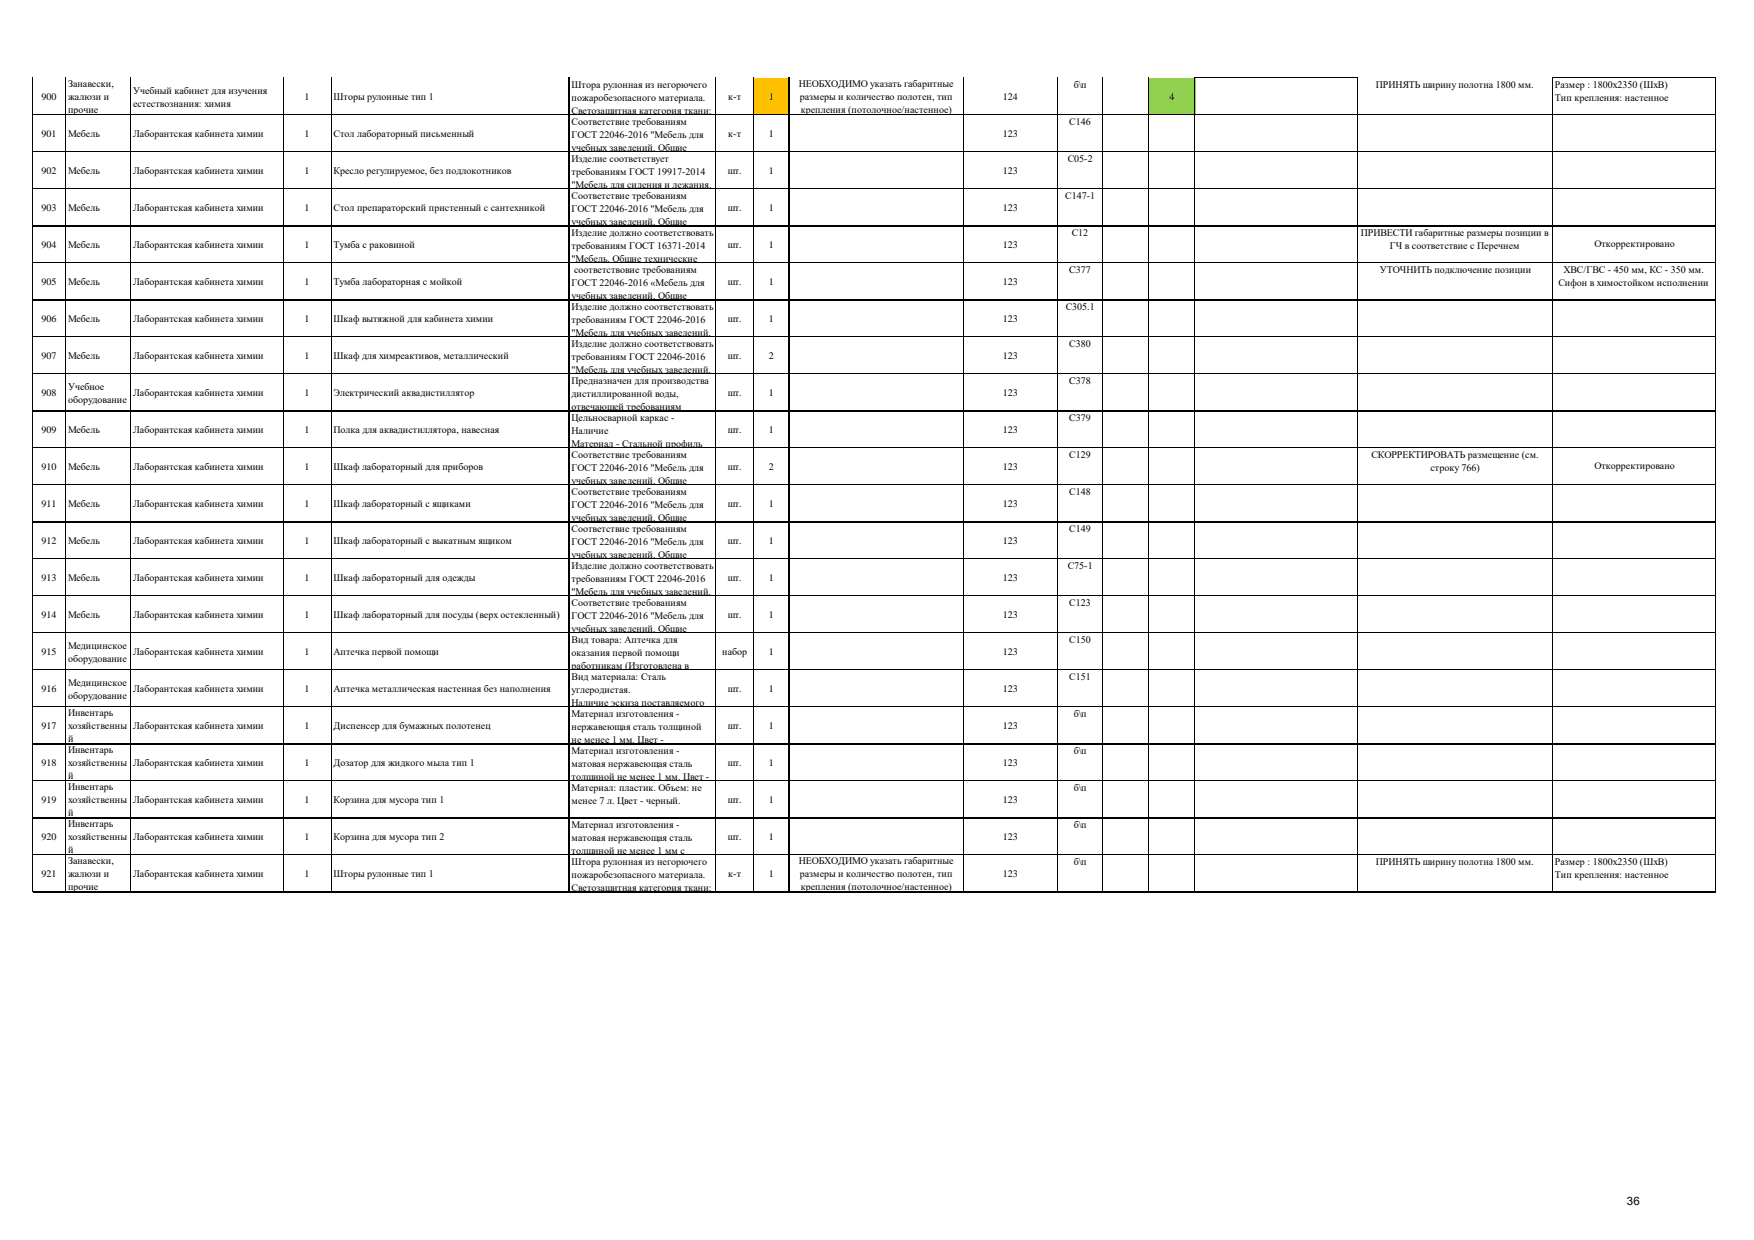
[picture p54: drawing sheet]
<svg xmlns="http://www.w3.org/2000/svg" width="297mm" height="210mm" viewBox="0 0 297 210" stroke-linecap="round" stroke-linejoin="round" font-family="sans-serif">
<defs><g id="words">
<text font-size="1.9" x="275.5" y="204">36</text>
<g font-size="1.7">
<text x="7" y="16.9">900</text>
<text x="11.5" y="14.7">Занавески,</text>
<text x="11.5" y="16.9">жалюзи и</text>
<text x="22.5" y="15.8">Учебный кабинет для изучения</text>
<text x="51.6" y="16.9">1</text>
<text x="56.5" y="16.9">Шторы рулонные тип 1</text>
<text x="96.8" y="14.9">Штора рулонная из негорючего</text>
<text x="96.8" y="17.1">пожаробезопасного материала.</text>
<text x="123.3" y="16.9">к-т</text>
<text x="130.2" y="16.9">1</text>
<text x="135.2" y="14.7">НЕОБХОДИМО указать габаритные</text>
<text x="135.4" y="16.9">размеры и количество полотен, тип</text>
<text x="169.8" y="16.9">124</text>
<text x="181.8" y="14.9">б\п</text>
<text x="198" y="16.9">4</text>
<text x="233" y="14.9">ПРИНЯТЬ ширину полотна 1800 мм.</text>
<text x="263.3" y="14.9">Размер : 1800х2350 (ШхВ)</text>
<text x="263.3" y="17.1">Тип крепления: настенное</text>
<text x="7" y="23.2">901</text>
<text x="11.5" y="19.1">прочие</text>
<text x="11.5" y="23.2">Мебель</text>
<text x="22.5" y="18">естествознания: химия</text>
<text x="22.5" y="23.2">Лаборантская кабинета химии</text>
<text x="51.6" y="23.2">1</text>
<text x="56.5" y="23.2">Стол лабораторный письменный</text>
<text x="96.8" y="19.3">Светозащитная категория ткани:</text>
<text x="96.8" y="21.2">Соответствие требованиям</text>
<text x="96.8" y="23.4">ГОСТ 22046-2016 &quot;Мебель для</text>
<text x="123.3" y="23.2">к-т</text>
<text x="130.2" y="23.2">1</text>
<text x="135.6" y="19.1">крепления (потолочное/настенное)</text>
<text x="169.8" y="23.2">123</text>
<text x="181.1" y="21.2">С146</text>
<text x="7" y="29.5">902</text>
<text x="11.5" y="29.5">Мебель</text>
<text x="22.5" y="29.5">Лаборантская кабинета химии</text>
<text x="51.6" y="29.5">1</text>
<text x="56.5" y="29.5">Кресло регулируемое, без подлокотников</text>
<text x="96.8" y="25.6">учебных заведений. Общие</text>
<text x="96.8" y="27.4">Изделие соответствует</text>
<text x="96.8" y="29.7">требованиям ГОСТ 19917-2014</text>
<text x="123.2" y="29.5">шт.</text>
<text x="130.2" y="29.5">1</text>
<text x="169.8" y="29.5">123</text>
<text x="180.8" y="27.4">С05-2</text>
<text x="7" y="35.7">903</text>
<text x="11.5" y="35.7">Мебель</text>
<text x="22.5" y="35.7">Лаборантская кабинета химии</text>
<text x="51.6" y="35.7">1</text>
<text x="56.5" y="35.7">Стол препараторский пристенный с сантехникой</text>
<text x="96.8" y="31.9">&quot;Мебель для сидения и лежания.</text>
<text x="96.8" y="33.7">Соответствие требованиям</text>
<text x="96.8" y="35.9">ГОСТ 22046-2016 &quot;Мебель для</text>
<text x="123.2" y="35.7">шт.</text>
<text x="130.2" y="35.7">1</text>
<text x="169.8" y="35.7">123</text>
<text x="180.4" y="33.7">С147-1</text>
<text x="96.8" y="38.1">учебных заведений. Общие</text>
<text x="96.8" y="40">Изделие должно соответствовать</text>
<text x="181.5" y="40">С12</text>
<text x="230.4" y="40">ПРИВЕСТИ габаритные размеры позиции в</text>
<text x="270" y="41.8">Откорректировано</text>
<text x="7" y="42">904</text>
<text x="11.5" y="42">Мебель</text>
<text x="22.5" y="42">Лаборантская кабинета химии</text>
<text x="51.6" y="42">1</text>
<text x="56.5" y="42">Тумба с раковиной</text>
<text x="96.8" y="42.2">требованиям ГОСТ 16371-2014</text>
<text x="96.8" y="44.4">&quot;Мебель. Общие технические</text>
<text x="97.2" y="46.3">соответствовие требованиям</text>
<text x="123.2" y="42">шт.</text>
<text x="130.2" y="42">1</text>
<text x="169.8" y="42">123</text>
<text x="181.1" y="46.3">C377</text>
<text x="233.7" y="46.2">УТОЧНИТЬ подключение позиции</text>
<text x="235.4" y="42.2">ГЧ в соответствие с Перечнем</text>
<text x="264.7" y="46.3">ХВС/ГВС - 450 мм, КС - 350 мм.</text>
<text x="7" y="48.3">905</text>
<text x="11.5" y="48.3">Мебель</text>
<text x="22.5" y="48.3">Лаборантская кабинета химии</text>
<text x="51.6" y="48.3">1</text>
<text x="56.5" y="48.3">Тумба лабораторная с мойкой</text>
<text x="96.8" y="48.5">ГОСТ 22046-2016 «Мебель для</text>
<text x="96.8" y="50.7">учебных заведений. Общие</text>
<text x="96.8" y="52.5">Изделие должно соответствовать</text>
<text x="123.2" y="48.3">шт.</text>
<text x="130.2" y="48.3">1</text>
<text x="169.8" y="48.3">123</text>
<text x="180.5" y="52.5">С305.1</text>
<text x="263.9" y="48.5">Сифон в химостойком исполнении</text>
<text x="7" y="54.6">906</text>
<text x="11.5" y="54.6">Мебель</text>
<text x="22.5" y="54.6">Лаборантская кабинета химии</text>
<text x="51.6" y="54.6">1</text>
<text x="56.5" y="54.6">Шкаф вытяжной для кабинета химии</text>
<text x="96.8" y="54.7">требованиям ГОСТ 22046-2016</text>
<text x="96.8" y="56.9">&quot;Мебель для учебных заведений.</text>
<text x="96.8" y="58.8">Изделие должно соответствовать</text>
<text x="123.2" y="54.6">шт.</text>
<text x="130.2" y="54.6">1</text>
<text x="169.8" y="54.6">123</text>
<text x="181.1" y="58.8">С380</text>
<text x="7" y="60.8">907</text>
<text x="11.5" y="60.8">Мебель</text>
<text x="11.5" y="66">Учебное</text>
<text x="22.5" y="60.8">Лаборантская кабинета химии</text>
<text x="51.6" y="60.8">1</text>
<text x="56.5" y="60.8">Шкаф для химреактивов, металлический</text>
<text x="96.8" y="61">требованиям ГОСТ 22046-2016</text>
<text x="96.8" y="63.2">&quot;Мебель для учебных заведений.</text>
<text x="96.8" y="65.1">Предназначен для производства</text>
<text x="123.2" y="60.8">шт.</text>
<text x="130.2" y="60.8">2</text>
<text x="169.8" y="60.8">123</text>
<text x="181.1" y="65.1">C378</text>
<text x="7" y="67.1">908</text>
<text x="11.5" y="68.2">оборудование</text>
<text x="22.5" y="67.1">Лаборантская кабинета химии</text>
<text x="51.6" y="67.1">1</text>
<text x="56.5" y="67.1">Электрический аквадистиллятор</text>
<text x="96.8" y="67.3">дистиллированной воды,</text>
<text x="96.8" y="69.5">отвечающей требованиям</text>
<text x="96.8" y="71.3">Цельносварной каркас -</text>
<text x="123.2" y="67.1">шт.</text>
<text x="130.2" y="67.1">1</text>
<text x="169.8" y="67.1">123</text>
<text x="181.1" y="71.3">C379</text>
<text x="7" y="73.4">909</text>
<text x="11.5" y="73.4">Мебель</text>
<text x="22.5" y="73.4">Лаборантская кабинета химии</text>
<text x="51.6" y="73.4">1</text>
<text x="56.5" y="73.4">Полка для аквадистиллятора, навесная</text>
<text x="96.8" y="73.5">Наличие</text>
<text x="96.8" y="75.7">Материал - Стальной профиль</text>
<text x="96.8" y="77.6">Cоответствие требованиям</text>
<text x="123.2" y="73.4">шт.</text>
<text x="130.2" y="73.4">1</text>
<text x="169.8" y="73.4">123</text>
<text x="181.1" y="77.6">С129</text>
<text x="232.2" y="77.6">СКОРРЕКТИРОВАТЬ размещение (см.</text>
<text x="7" y="79.6">910</text>
<text x="11.5" y="79.6">Мебель</text>
<text x="22.5" y="79.6">Лаборантская кабинета химии</text>
<text x="51.6" y="79.6">1</text>
<text x="56.5" y="79.6">Шкаф лабораторный для приборов</text>
<text x="96.8" y="79.8">ГОСТ 22046-2016 &quot;Мебель для</text>
<text x="96.8" y="82">учебных заведений. Общие</text>
<text x="96.8" y="83.9">Cоответствие требованиям</text>
<text x="123.2" y="79.6">шт.</text>
<text x="130.2" y="79.6">2</text>
<text x="169.8" y="79.6">123</text>
<text x="181.1" y="83.9">С148</text>
<text x="242.2" y="79.8">строку 766)</text>
<text x="270" y="79.5">Откорректировано</text>
<text x="7" y="85.9">911</text>
<text x="11.5" y="85.9">Мебель</text>
<text x="22.5" y="85.9">Лаборантская кабинета химии</text>
<text x="51.6" y="85.9">1</text>
<text x="56.5" y="85.9">Шкаф лабораторный с ящиками</text>
<text x="96.8" y="86.1">ГОСТ 22046-2016 &quot;Мебель для</text>
<text x="96.8" y="88.3">учебных заведений. Общие</text>
<text x="123.2" y="85.9">шт.</text>
<text x="130.2" y="85.9">1</text>
<text x="169.8" y="85.9">123</text>
<text x="7" y="92.2">912</text>
<text x="11.5" y="92.2">Мебель</text>
<text x="22.5" y="92.2">Лаборантская кабинета химии</text>
<text x="51.6" y="92.2">1</text>
<text x="56.5" y="92.2">Шкаф лабораторный с выкатным ящиком</text>
<text x="96.8" y="90.1">Cоответствие требованиям</text>
<text x="96.8" y="92.3">ГОСТ 22046-2016 &quot;Мебель для</text>
<text x="96.8" y="94.5">учебных заведений. Общие</text>
<text x="123.2" y="92.2">шт.</text>
<text x="130.2" y="92.2">1</text>
<text x="169.8" y="92.2">123</text>
<text x="181.1" y="90.1">С149</text>
<text x="7" y="98.4">913</text>
<text x="11.5" y="98.4">Мебель</text>
<text x="22.5" y="98.4">Лаборантская кабинета химии</text>
<text x="51.6" y="98.4">1</text>
<text x="56.5" y="98.4">Шкаф лабораторный для одежды</text>
<text x="96.8" y="96.4">Изделие должно соответствовать</text>
<text x="96.8" y="98.6">требованиям ГОСТ 22046-2016</text>
<text x="96.8" y="100.8">&quot;Мебель для учебных заведений.</text>
<text x="123.2" y="98.4">шт.</text>
<text x="130.2" y="98.4">1</text>
<text x="169.8" y="98.4">123</text>
<text x="180.8" y="96.4">С75-1</text>
<text x="7" y="104.7">914</text>
<text x="11.5" y="104.7">Мебель</text>
<text x="22.5" y="104.7">Лаборантская кабинета химии</text>
<text x="51.6" y="104.7">1</text>
<text x="56.5" y="104.7">Шкаф лабораторный для посуды (верх остекленный)</text>
<text x="96.8" y="102.7">Cоответствие требованиям</text>
<text x="96.8" y="104.9">ГОСТ 22046-2016 &quot;Мебель для</text>
<text x="96.8" y="107.1">учебных заведений. Общие</text>
<text x="123.2" y="104.7">шт.</text>
<text x="130.2" y="104.7">1</text>
<text x="169.8" y="104.7">123</text>
<text x="181.1" y="102.7">С123</text>
<text x="7" y="111">915</text>
<text x="11.5" y="109.9">Медицинское</text>
<text x="11.5" y="112.1">оборудование</text>
<text x="22.5" y="111">Лаборантская кабинета химии</text>
<text x="51.6" y="111">1</text>
<text x="56.5" y="111">Аптечка первой помощи</text>
<text x="96.8" y="108.9">Вид товара: Аптечка для</text>
<text x="96.8" y="111.1">оказания первой помощи</text>
<text x="96.8" y="113.3">работникам (Изготовлена в</text>
<text x="122.3" y="111">набор</text>
<text x="130.2" y="111">1</text>
<text x="169.8" y="111">123</text>
<text x="181.1" y="108.9">С150</text>
<text x="7" y="117.2">916</text>
<text x="11.5" y="116.1">Медицинское</text>
<text x="11.5" y="118.3">оборудование</text>
<text x="22.5" y="117.2">Лаборантская кабинета химии</text>
<text x="51.6" y="117.2">1</text>
<text x="56.5" y="117.2">Аптечка металлическая настенная без наполнения</text>
<text x="96.8" y="115.2">Вид материала: Сталь</text>
<text x="96.8" y="117.4">углеродистая.</text>
<text x="96.8" y="119.6">Наличие эскиза поставляемого</text>
<text x="123.2" y="117.2">шт.</text>
<text x="130.2" y="117.2">1</text>
<text x="169.8" y="117.2">123</text>
<text x="181.1" y="115.2">С151</text>
<text x="7" y="123.5">917</text>
<text x="11.5" y="121.3">Инвентарь</text>
<text x="11.5" y="123.5">хозяйственны</text>
<text x="11.5" y="125.7">й</text>
<text x="22.5" y="123.5">Лаборантская кабинета химии</text>
<text x="51.6" y="123.5">1</text>
<text x="56.5" y="123.5">Диспенсер для бумажных полотенец</text>
<text x="96.8" y="121.5">Материал изготовления -</text>
<text x="96.8" y="123.7">нержавеющая сталь толщиной</text>
<text x="96.8" y="125.9">не менее 1 мм. Цвет -</text>
<text x="123.2" y="123.5">шт.</text>
<text x="130.2" y="123.5">1</text>
<text x="169.8" y="123.5">123</text>
<text x="181.8" y="121.5">б\п</text>
<text x="7" y="129.8">918</text>
<text x="11.5" y="127.6">Инвентарь</text>
<text x="11.5" y="129.8">хозяйственны</text>
<text x="11.5" y="132">й</text>
<text x="22.5" y="129.8">Лаборантская кабинета химии</text>
<text x="51.6" y="129.8">1</text>
<text x="56.5" y="129.8">Дозатор для жидкого мыла тип 1</text>
<text x="96.8" y="127.7">Материал изготовления -</text>
<text x="96.8" y="129.9">матовая нержавеющая сталь</text>
<text x="123.2" y="129.8">шт.</text>
<text x="130.2" y="129.8">1</text>
<text x="169.8" y="129.8">123</text>
<text x="181.8" y="127.7">б\п</text>
<text x="7" y="136">919</text>
<text x="11.5" y="133.8">Инвентарь</text>
<text x="11.5" y="136">хозяйственны</text>
<text x="22.5" y="136">Лаборантская кабинета химии</text>
<text x="51.6" y="136">1</text>
<text x="56.5" y="136">Корзина для мусора тип 1</text>
<text x="96.8" y="132.1">толщиной не менее 1 мм. Цвет -</text>
<text x="96.8" y="134">Материал: пластик. Объем: не</text>
<text x="96.8" y="136.2">менее 7 л. Цвет - черный.</text>
<text x="123.2" y="136">шт.</text>
<text x="130.2" y="136">1</text>
<text x="169.8" y="136">123</text>
<text x="181.8" y="134">б\п</text>
<text x="7" y="142.3">920</text>
<text x="11.5" y="138.2">й</text>
<text x="11.5" y="140.1">Инвентарь</text>
<text x="11.5" y="142.3">хозяйственны</text>
<text x="22.5" y="142.3">Лаборантская кабинета химии</text>
<text x="51.6" y="142.3">1</text>
<text x="56.5" y="142.3">Корзина для мусора тип 2</text>
<text x="96.8" y="140.3">Материал изготовления -</text>
<text x="96.8" y="142.5">матовая нержавеющая сталь</text>
<text x="123.2" y="142.3">шт.</text>
<text x="130.2" y="142.3">1</text>
<text x="169.8" y="142.3">123</text>
<text x="181.8" y="140.3">б\п</text>
<text x="7" y="148.6">921</text>
<text x="11.5" y="144.5">й</text>
<text x="11.5" y="146.4">Занавески,</text>
<text x="11.5" y="148.6">жалюзи и</text>
<text x="22.5" y="148.6">Лаборантская кабинета химии</text>
<text x="51.6" y="148.6">1</text>
<text x="56.5" y="148.6">Шторы рулонные тип 1</text>
<text x="96.8" y="144.7">толщиной не менее 1 мм с</text>
<text x="96.8" y="146.5">Штора рулонная из негорючего</text>
<text x="96.8" y="148.7">пожаробезопасного материала.</text>
<text x="123.3" y="148.6">к-т</text>
<text x="130.2" y="148.6">1</text>
<text x="135.2" y="146.4">НЕОБХОДИМО указать габаритные</text>
<text x="135.4" y="148.6">размеры и количество полотен, тип</text>
<text x="169.8" y="148.6">123</text>
<text x="181.8" y="146.5">б\п</text>
<text x="233" y="146.5">ПРИНЯТЬ ширину полотна 1800 мм.</text>
<text x="263.3" y="146.5">Размер : 1800х2350 (ШхВ)</text>
<text x="263.3" y="148.7">Тип крепления: настенное</text>
<text x="11.5" y="150.8">прочие</text>
<text x="96.8" y="150.9">Светозащитная категория ткани:</text>
<text x="135.6" y="150.8">крепления (потолочное/настенное)</text>
</g>
</g></defs>
<path d="M127.5 13.3h6.1v6.2h-6.1z" fill-rule="evenodd" fill="#ffc000"/>
<path d="M194.5 13.3h7.9v6.2h-7.9z" fill-rule="evenodd" fill="#92d050"/>
<g fill="none" stroke="#000" stroke-width=".17">
<path d="M5.5 13.1v138M5.6 19.4h284.9M11.1 13.1v138M22.1 13.1v138M47.9 13.1v138M56.1 13.1v138M96.4 13.1v138M121.2 13.1v138M127.5 13.1v138M133.6 13.1v138M163.1 13.1v138M179 13.1v138"/>
<path d="M186.7 13.1v138M194.5 13.1v138M202.3 13v138.1M202.4 13.1h27.5M229.9 13.2v137.9M262.9 13v138.1M263 13.1h27.5M290.4 13.2v137.9M5.6 25.7h284.9M5.6 31.9h284.9M5.6 38.2h284.9M5.6 44.5h284.9"/>
<path d="M5.6 50.7h284.9M5.6 57h284.9M5.6 63.3h284.9M5.6 69.5h284.9M5.6 75.8h284.9M5.6 82.1h284.9M5.6 88.3h284.9M5.6 94.6h284.9M5.6 100.9h284.9M5.6 107.1h284.9M5.6 113.4h284.9M5.6 119.7h284.9"/>
<path d="M5.6 125.9h284.9M5.6 132.2h284.9M5.6 138.5h284.9M5.6 144.8h284.9M5.6 151h284.9"/>
</g>
<use href="#words"/>
</svg>
